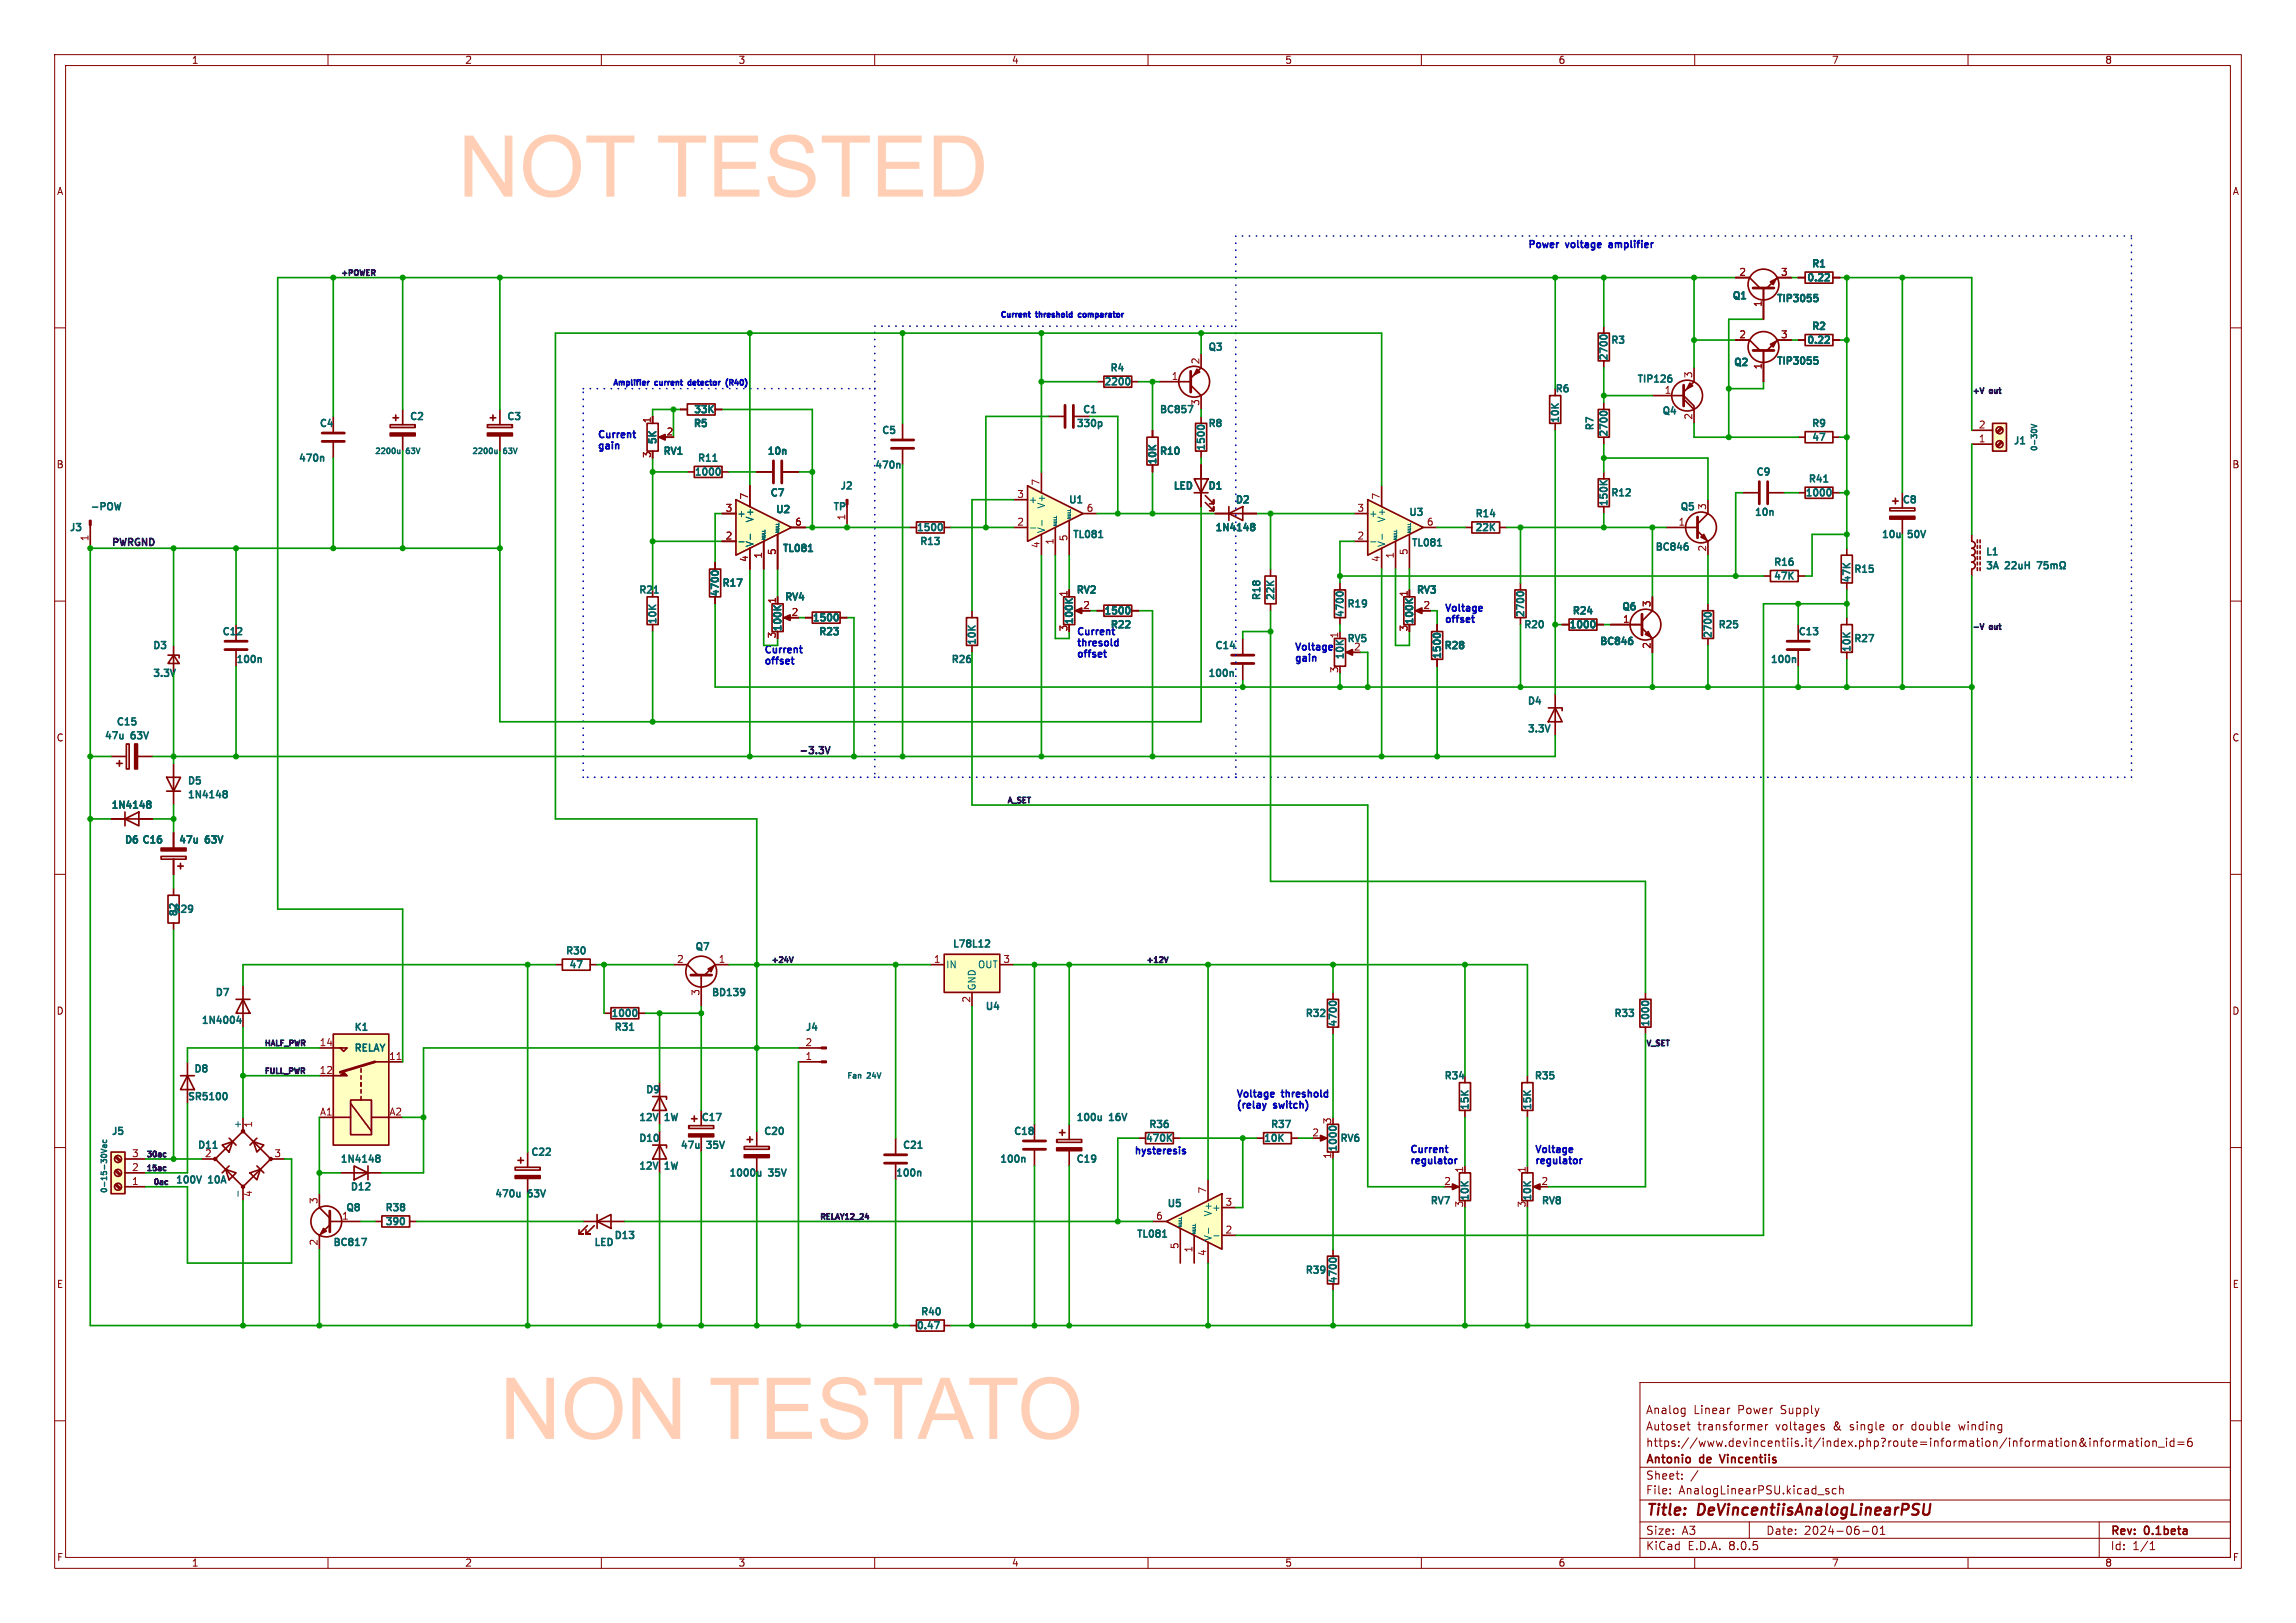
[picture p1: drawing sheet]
<svg xmlns="http://www.w3.org/2000/svg" width="420mm" height="297mm" viewBox="0 0 420 297" stroke-linecap="round" stroke-linejoin="round" font-family="sans-serif">
<defs><g id="words">
<g font-size="15.3" fill="#ffceb4">
<text x="83.8" y="37.8">NOT TESTED</text>
<text x="91.4" y="265.2">NON TESTATO</text>
</g>
<g font-size="2.8" fill="#840000">
<text x="301" y="277.9">Title:</text>
<text x="310.6" y="277.9">DeVincentiisAnalogLinearPSU</text>
</g>
<g font-size="2.1" fill="#840000">
<text x="301" y="262">Autoset</text>
<text x="301" y="259">Analog</text>
<text x="309.8" y="259">Linear</text>
<text x="310.5" y="262">transformer</text>
<text x="317.9" y="259">Power</text>
<text x="324.9" y="262">voltages</text>
<text x="325.9" y="259">Supply</text>
<text x="335.5" y="262">&amp;</text>
<text x="338.7" y="262">single</text>
<text x="346.7" y="262">or</text>
<text x="350.3" y="262">double</text>
<text x="359.1" y="262">winding</text>
<text x="301" y="268.2">Antonio</text>
<text x="301" y="265">https://www.devincentiis.it/index.php?route=information/information&amp;information_id=6</text>
<text x="311" y="268.2">de</text>
<text x="315.4" y="268.2">Vincentiis</text>
<text x="301" y="273.7">File:</text>
<text x="301" y="271">Sheet:</text>
<text x="307.1" y="273.7">AnalogLinearPSU.kicad_sch</text>
<text x="301" y="281.1">Size:</text>
<text x="307.6" y="281.1">A3</text>
<text x="323" y="281.1">Date:</text>
<text x="330" y="281.1">2024-06-01</text>
<text x="386" y="281.3">Rev:</text>
<text x="392.4" y="281.3">0.1beta</text>
<text x="301" y="283.9">KiCad</text>
<text x="308.7" y="283.9">E.D.A.</text>
<text x="316.3" y="283.9">8.0.5</text>
<text x="386" y="283.9">Id:</text>
<text x="390.1" y="283.9">1/1</text>
</g>
<g font-size="1.8" fill="#840000">
<text x="35" y="11.9">1</text>
<text x="85" y="11.9">2</text>
<text x="135" y="11.9">3</text>
<text x="185" y="11.9">4</text>
<text x="235" y="11.9">5</text>
<text x="285" y="11.9">6</text>
<text x="335" y="11.9">7</text>
<text x="385" y="11.9">8</text>
<text x="10.3" y="35.9">A</text>
<text x="408.3" y="35.9">A</text>
<text x="10.3" y="85.9">B</text>
<text x="408.2" y="85.9">B</text>
<text x="10.3" y="135.9">C</text>
<text x="408.2" y="135.9">C</text>
<text x="10.3" y="185.9">D</text>
<text x="408.2" y="185.9">D</text>
<text x="10.3" y="235.9">E</text>
<text x="408.3" y="235.9">E</text>
<text x="10.3" y="285.9">F</text>
<text x="35" y="286.9">1</text>
<text x="85" y="286.9">2</text>
<text x="135" y="286.9">3</text>
<text x="185" y="286.9">4</text>
<text x="235" y="286.9">5</text>
<text x="285" y="286.9">6</text>
<text x="335" y="286.9">7</text>
<text x="385" y="286.9">8</text>
<text x="408.3" y="285.9">F</text>
</g>
<g font-size="1.8" fill="#0000c2">
<text x="279.4" y="45.5">Power</text>
<text x="286.7" y="45.5">voltage</text>
<text x="295.2" y="45.5">amplifier</text>
<text x="109.2" y="80.3">Current</text>
<text x="109.2" y="82.3">gain</text>
<text x="264.2" y="112">Voltage</text>
<text x="196.8" y="116.3">Current</text>
<text x="196.8" y="118.4">thresold</text>
<text x="236.7" y="119.1">Voltage</text>
<text x="264.2" y="114.1">offset</text>
<text x="139.7" y="121.7">offset</text>
<text x="196.8" y="120.4">offset</text>
<text x="236.7" y="121.2">gain</text>
<text x="226.1" y="200.9">Voltage</text>
<text x="226.1" y="203">(relay</text>
<text x="233.2" y="203">switch)</text>
<text x="234.7" y="200.9">threshold</text>
<text x="207.3" y="211.7">hysteresis</text>
<text x="257.8" y="211.1">Current</text>
<text x="257.8" y="213.1">regulator</text>
<text x="280.7" y="211.1">Voltage</text>
<text x="280.7" y="213.1">regulator</text>
</g>
<g font-size="1.8" fill="#a90000">
<text x="318.1" y="50.5">2</text>
<text x="325.7" y="50.5">3</text>
<text x="322.3" y="56.3" transform="rotate(-90 322.3 56.3)">1</text>
<text x="318.1" y="62">2</text>
<text x="325.7" y="62">3</text>
<text x="214.2" y="69.6">1</text>
<text x="219.5" y="66.7" transform="rotate(-90 219.5 66.7)">2</text>
<text x="309.6" y="69.3" transform="rotate(-90 309.6 69.3)">3</text>
<text x="322.3" y="67.7" transform="rotate(-90 322.3 67.7)">1</text>
<text x="119.1" y="77.5" transform="rotate(-90 119.1 77.5)">1</text>
<text x="219.5" y="74.4" transform="rotate(-90 219.5 74.4)">3</text>
<text x="304.4" y="72.1">1</text>
<text x="309.6" y="76.9" transform="rotate(-90 309.6 76.9)">2</text>
<text x="119.1" y="83.9" transform="rotate(-90 119.1 83.9)">3</text>
<text x="121.8" y="79.8">2</text>
<text x="361.9" y="81">1</text>
<text x="361.9" y="78.5">2</text>
<text x="190.2" y="89" transform="rotate(-90 190.2 89)">7</text>
<text x="132.6" y="93.7">3</text>
<text x="136.9" y="91.5" transform="rotate(-90 136.9 91.5)">7</text>
<text x="154.7" y="95.3" transform="rotate(-90 154.7 95.3)">1</text>
<text x="186" y="91.2">3</text>
<text x="198.7" y="93.7">6</text>
<text x="248.2" y="93.7">3</text>
<text x="252.5" y="91.5" transform="rotate(-90 252.5 91.5)">7</text>
<text x="312.2" y="93.4" transform="rotate(-90 312.2 93.4)">3</text>
<text x="16.3" y="99.1" transform="rotate(-90 16.3 99.1)">1</text>
<text x="132.6" y="98.8">2</text>
<text x="142" y="101.7" transform="rotate(-90 142 101.7)">5</text>
<text x="145.3" y="96.3">6</text>
<text x="186" y="96.3">2</text>
<text x="190.2" y="100.4" transform="rotate(-90 190.2 100.4)">4</text>
<text x="192.8" y="99.8" transform="rotate(-90 192.8 99.8)">1</text>
<text x="195.3" y="99.1" transform="rotate(-90 195.3 99.1)">5</text>
<text x="248.2" y="98.8">2</text>
<text x="257.6" y="101.7" transform="rotate(-90 257.6 101.7)">5</text>
<text x="260.9" y="96.3">6</text>
<text x="307" y="96.3">1</text>
<text x="312.2" y="101" transform="rotate(-90 312.2 101)">2</text>
<text x="136.9" y="102.9" transform="rotate(-90 136.9 102.9)">4</text>
<text x="139.4" y="102.3" transform="rotate(-90 139.4 102.3)">1</text>
<text x="252.5" y="102.9" transform="rotate(-90 252.5 102.9)">4</text>
<text x="255" y="102.3" transform="rotate(-90 255 102.3)">1</text>
<text x="142" y="110.6" transform="rotate(-90 142 110.6)">1</text>
<text x="144.7" y="112.8">2</text>
<text x="195.3" y="109.3" transform="rotate(-90 195.3 109.3)">1</text>
<text x="198" y="111.5">2</text>
<text x="257.6" y="109.3" transform="rotate(-90 257.6 109.3)">1</text>
<text x="260.3" y="111.5">2</text>
<text x="302" y="111.2" transform="rotate(-90 302 111.2)">3</text>
<text x="142" y="116.9" transform="rotate(-90 142 116.9)">3</text>
<text x="195.3" y="115.6" transform="rotate(-90 195.3 115.6)">3</text>
<text x="244.9" y="116.9" transform="rotate(-90 244.9 116.9)">1</text>
<text x="247.6" y="119.1">2</text>
<text x="257.6" y="115.6" transform="rotate(-90 257.6 115.6)">3</text>
<text x="296.8" y="114">1</text>
<text x="302" y="118.8" transform="rotate(-90 302 118.8)">2</text>
<text x="244.9" y="123.3" transform="rotate(-90 244.9 123.3)">3</text>
<text x="123.8" y="176.3">2</text>
<text x="131.4" y="176.3">1</text>
<text x="170.7" y="176.3">1</text>
<text x="183.4" y="176.3">3</text>
<text x="128" y="182.3" transform="rotate(-90 128 182.3)">3</text>
<text x="177.5" y="183.6" transform="rotate(-90 177.5 183.6)">2</text>
<text x="58.4" y="191.5">14</text>
<text x="147.2" y="191.5">2</text>
<text x="58.4" y="196.6">12</text>
<text x="71.1" y="194.1">11</text>
<text x="147.2" y="194.1">1</text>
<text x="46.4" y="206.4" transform="rotate(-90 46.4 206.4)">1</text>
<text x="58.4" y="204.2">A1</text>
<text x="71.1" y="204.2">A2</text>
<text x="240" y="208">2</text>
<text x="24.1" y="214.4">2</text>
<text x="24.1" y="211.8">3</text>
<text x="50.1" y="211.8">3</text>
<text x="243.6" y="212.2" transform="rotate(-90 243.6 212.2)">1</text>
<text x="267.7" y="214.7" transform="rotate(-90 267.7 214.7)">1</text>
<text x="279.1" y="214.7" transform="rotate(-90 279.1 214.7)">1</text>
<text x="24.1" y="216.9">1</text>
<text x="46.4" y="219.1" transform="rotate(-90 46.4 219.1)">4</text>
<text x="58.2" y="220.4" transform="rotate(-90 58.2 220.4)">3</text>
<text x="220.7" y="218.5" transform="rotate(-90 220.7 218.5)">7</text>
<text x="224.1" y="220.7">3</text>
<text x="264.1" y="216.9">2</text>
<text x="267.7" y="221.1" transform="rotate(-90 267.7 221.1)">3</text>
<text x="279.1" y="221.1" transform="rotate(-90 279.1 221.1)">3</text>
<text x="281.9" y="216.9">2</text>
<text x="62.5" y="223.3">1</text>
<text x="211.4" y="223.3">6</text>
<text x="224.1" y="225.8">2</text>
<text x="58.2" y="228" transform="rotate(-90 58.2 228)">2</text>
<text x="215.6" y="228.7" transform="rotate(-90 215.6 228.7)">5</text>
<text x="218.2" y="229.3" transform="rotate(-90 218.2 229.3)">1</text>
<text x="220.7" y="229.9" transform="rotate(-90 220.7 229.9)">4</text>
</g>
<g font-size="1.8" fill="#006464">
<text x="330.3" y="51.9">0.22</text>
<text x="331.2" y="49.4">R1</text>
<text x="316.7" y="55.2">Q1</text>
<text x="324.8" y="55.7">TIP3055</text>
<text x="220.8" y="64.6">Q3</text>
<text x="294.4" y="63.3">R3</text>
<text x="330.3" y="63.3">0.22</text>
<text x="331.2" y="60.8">R2</text>
<text x="201.7" y="70.9">2200</text>
<text x="202.8" y="68.4">R4</text>
<text x="294.5" y="66.3" transform="rotate(-90 294.5 66.3)">2700</text>
<text x="299.2" y="70.4">TIP126</text>
<text x="316.9" y="67.4">Q2</text>
<text x="324.8" y="67.1">TIP3055</text>
<text x="74.7" y="77.3">C2</text>
<text x="92.5" y="77.3">C3</text>
<text x="126.7" y="76">33K</text>
<text x="197.8" y="76">C1</text>
<text x="211.9" y="76">BC857</text>
<text x="284.3" y="72.2">R6</text>
<text x="285.6" y="77.7" transform="rotate(-90 285.6 77.7)">10K</text>
<text x="303.8" y="76.3">Q4</text>
<text x="58.2" y="78.6">C4</text>
<text x="120.5" y="81.6" transform="rotate(-90 120.5 81.6)">5K</text>
<text x="121.1" y="83.6">RV1</text>
<text x="126.6" y="78.6">R5</text>
<text x="140.1" y="83.6">10n</text>
<text x="161.1" y="79.8">C5</text>
<text x="196.7" y="78.6">330p</text>
<text x="211.9" y="83.6">R10</text>
<text x="220.8" y="78.6">R8</text>
<text x="220.8" y="82.8" transform="rotate(-90 220.8 82.8)">1500</text>
<text x="291.9" y="79" transform="rotate(-90 291.9 79)">R7</text>
<text x="294.5" y="80.2" transform="rotate(-90 294.5 80.2)">2700</text>
<text x="331.2" y="78.6">R9</text>
<text x="331.2" y="81.1">47</text>
<text x="368.1" y="81.7">J1</text>
<text x="54.4" y="84.9">470n</text>
<text x="126.8" y="87.5">1000</text>
<text x="127.4" y="84.9">R11</text>
<text x="153.5" y="90">J2</text>
<text x="159.8" y="86.2">470n</text>
<text x="211.9" y="85.3" transform="rotate(-90 211.9 85.3)">10K</text>
<text x="214.4" y="90">LED</text>
<text x="220.8" y="90">D1</text>
<text x="321" y="87.5">C9</text>
<text x="330.6" y="88.7">R41</text>
<text x="16.3" y="93.8">-POW</text>
<text x="134.7" y="94.8">+</text>
<text x="138" y="95.7" transform="rotate(-90 138 95.7)">V+</text>
<text x="140.7" y="91.3">C7</text>
<text x="141.7" y="94.3">U2</text>
<text x="152.2" y="93.8">TP</text>
<text x="188.1" y="92.3">+</text>
<text x="191.4" y="93.2" transform="rotate(-90 191.4 93.2)">V+</text>
<text x="195.2" y="92.5">U1</text>
<text x="225.8" y="92.5">D2</text>
<text x="250.3" y="94.8">+</text>
<text x="253.6" y="95.7" transform="rotate(-90 253.6 95.7)">V+</text>
<text x="257.5" y="94.8">U3</text>
<text x="269.6" y="95.1">R14</text>
<text x="294.4" y="91.3">R12</text>
<text x="294.5" y="92.9" transform="rotate(-90 294.5 92.9)">150K</text>
<text x="307.1" y="93.8">Q5</text>
<text x="320.7" y="94.8">10n</text>
<text x="330" y="91.3">1000</text>
<text x="347.8" y="92.5">C8</text>
<text x="12.5" y="97.6">J3</text>
<text x="138" y="100.2" transform="rotate(-90 138 100.2)">V-</text>
<text x="142.9" y="101.4">TL081</text>
<text x="167.4" y="97.6">1500</text>
<text x="168" y="100.2">R13</text>
<text x="191.4" y="97.7" transform="rotate(-90 191.4 97.7)">V-</text>
<text x="196" y="98.9">TL081</text>
<text x="222" y="97.6">1N4148</text>
<text x="253.6" y="100.2" transform="rotate(-90 253.6 100.2)">V-</text>
<text x="258" y="100.4">TL081</text>
<text x="269.6" y="97.6">22K</text>
<text x="302.5" y="101.2">BC846</text>
<text x="344" y="98.9">10u</text>
<text x="349.1" y="98.9">50V</text>
<text x="131.9" y="107.8">R17</text>
<text x="324.2" y="104">R16</text>
<text x="324.2" y="106.5">47K</text>
<text x="338.9" y="105.2">R15</text>
<text x="338.9" y="106.9" transform="rotate(-90 338.9 106.9)">47K</text>
<text x="363" y="102.1">L1</text>
<text x="363" y="104.6">3A</text>
<text x="366.9" y="104.6">22uH</text>
<text x="116.6" y="109">R21</text>
<text x="131.9" y="109.4" transform="rotate(-90 131.9 109.4)">4700</text>
<text x="143.3" y="110.3">RV4</text>
<text x="196.7" y="109">RV2</text>
<text x="201.7" y="112.9">1500</text>
<text x="231" y="110.1" transform="rotate(-90 231 110.1)">R18</text>
<text x="233.5" y="110.1" transform="rotate(-90 233.5 110.1)">22K</text>
<text x="246.2" y="111.6">R19</text>
<text x="246.2" y="113.2" transform="rotate(-90 246.2 113.2)">4700</text>
<text x="258.9" y="109">RV3</text>
<text x="279.2" y="113.2" transform="rotate(-90 279.2 113.2)">2700</text>
<text x="287.4" y="112.9">R24</text>
<text x="296.5" y="112.1">Q6</text>
<text x="27.7" y="119.2">D3</text>
<text x="40.4" y="116.7">C12</text>
<text x="120.5" y="114.5" transform="rotate(-90 120.5 114.5)">10K</text>
<text x="143.3" y="115.8" transform="rotate(-90 143.3 115.8)">100K</text>
<text x="148.4" y="114.1">1500</text>
<text x="149.5" y="116.7">R23</text>
<text x="178.9" y="118.3" transform="rotate(-90 178.9 118.3)">10K</text>
<text x="196.7" y="114.6" transform="rotate(-90 196.7 114.6)">100K</text>
<text x="202.9" y="115.4">R22</text>
<text x="222" y="119.2">C14</text>
<text x="246.2" y="117.9">RV5</text>
<text x="258.9" y="114.6" transform="rotate(-90 258.9 114.6)">100K</text>
<text x="263.9" y="119.2">R28</text>
<text x="278.5" y="115.4">R20</text>
<text x="286.8" y="115.4">1000</text>
<text x="292.4" y="118.4">BC846</text>
<text x="313.5" y="117" transform="rotate(-90 313.5 117)">2700</text>
<text x="314.1" y="115.4">R25</text>
<text x="328.7" y="116.7">C13</text>
<text x="338.9" y="117.9">R27</text>
<text x="338.9" y="119.6" transform="rotate(-90 338.9 119.6)">10K</text>
<text x="27.7" y="124.3">3.3V</text>
<text x="43" y="121.7">100n</text>
<text x="173.8" y="121.7">R26</text>
<text x="220.8" y="124.3">100n</text>
<text x="246.2" y="121" transform="rotate(-90 246.2 121)">10K</text>
<text x="264" y="120.9" transform="rotate(-90 264 120.9)">1500</text>
<text x="323.6" y="121.7">100n</text>
<text x="279.2" y="129.4">D4</text>
<text x="18.9" y="135.7">47u</text>
<text x="21.1" y="133.2">C15</text>
<text x="24.1" y="135.7">63V</text>
<text x="279.2" y="134.4">3.3V</text>
<text x="34.1" y="144">D5</text>
<text x="20.1" y="148.4">1N4148</text>
<text x="34.1" y="146.5">1N4148</text>
<text x="22.6" y="154.8">D6 C16</text>
<text x="32.5" y="154.8">47u</text>
<text x="37.7" y="154.8">63V</text>
<text x="31.4" y="167.5">R29</text>
<text x="32.8" y="168" transform="rotate(-90 32.8 168)">82</text>
<text x="174" y="173.8">L78L12</text>
<text x="103.2" y="175.1">R30</text>
<text x="103.9" y="177.6">47</text>
<text x="126.9" y="174.3">Q7</text>
<text x="173" y="177.4">IN</text>
<text x="178.8" y="177.4">OUT</text>
<text x="39.2" y="182.7">D7</text>
<text x="129.9" y="182.7">BD139</text>
<text x="178.7" y="181.4" transform="rotate(-90 178.7 181.4)">GND</text>
<text x="180" y="185.2">U4</text>
<text x="36.6" y="187.8">1N4004</text>
<text x="64.6" y="189.1">K1</text>
<text x="111.6" y="186.5">1000</text>
<text x="112.1" y="189.1">R31</text>
<text x="147.1" y="189.1">J4</text>
<text x="238.5" y="186.5">R32</text>
<text x="244.9" y="188.2" transform="rotate(-90 244.9 188.2)">4700</text>
<text x="295" y="186.5">R33</text>
<text x="302.1" y="188.2" transform="rotate(-90 302.1 188.2)">1000</text>
<text x="35.3" y="196.7">D8</text>
<text x="64.6" y="192.9">RELAY</text>
<text x="263.9" y="197.9">R34</text>
<text x="280.5" y="197.9">R35</text>
<text x="34.1" y="201.8">SR5100</text>
<text x="117.9" y="200.5">D9</text>
<text x="269.1" y="203.4" transform="rotate(-90 269.1 203.4)">15K</text>
<text x="280.5" y="203.4" transform="rotate(-90 280.5 203.4)">15K</text>
<text x="20.2" y="208.1">J5</text>
<text x="44.2" y="206.6" transform="rotate(-90 44.2 206.6)">+</text>
<text x="116.6" y="205.6">12V</text>
<text x="116.6" y="209.4">D10</text>
<text x="121.8" y="205.6">1W</text>
<text x="128.1" y="205.6">C17</text>
<text x="139.5" y="208.1">C20</text>
<text x="185.2" y="208.1">C18</text>
<text x="196.6" y="205.6">100u</text>
<text x="203" y="205.6">16V</text>
<text x="209.3" y="209.4">470K</text>
<text x="209.9" y="206.8">R36</text>
<text x="230.9" y="209.4">10K</text>
<text x="232.2" y="206.8">R37</text>
<text x="243.6" y="205.8" transform="rotate(-90 243.6 205.8)">3</text>
<text x="244.9" y="209.4">RV6</text>
<text x="35.9" y="210.6">D11</text>
<text x="37.4" y="211.8">2</text>
<text x="62" y="213.2">1N4148</text>
<text x="96.9" y="211.9">C22</text>
<text x="116.6" y="214.5">12V</text>
<text x="121.8" y="214.5">1W</text>
<text x="124.2" y="210.6">47u</text>
<text x="129.4" y="210.6">35V</text>
<text x="133.1" y="215.7">1000u</text>
<text x="140.7" y="215.7">35V</text>
<text x="163.6" y="215.7">100n</text>
<text x="164.9" y="210.6">C21</text>
<text x="182.7" y="213.2">100n</text>
<text x="196.6" y="213.2">C19</text>
<text x="244.9" y="211" transform="rotate(-90 244.9 211)">1000</text>
<text x="31.9" y="217">100V</text>
<text x="38.2" y="217">10A</text>
<text x="63.9" y="218.3">D12</text>
<text x="90.3" y="219.5">470u</text>
<text x="96.7" y="219.5">63V</text>
<text x="213.3" y="221.3">U5</text>
<text x="221.6" y="221.8">+</text>
<text x="261.4" y="220.8">RV7</text>
<text x="269.1" y="220" transform="rotate(-90 269.1 220)">10K</text>
<text x="280.5" y="220" transform="rotate(-90 280.5 220)">10K</text>
<text x="281.7" y="220.8">RV8</text>
<text x="63.1" y="222.1">Q8</text>
<text x="70.2" y="222.1">R38</text>
<text x="70.2" y="224.6">390</text>
<text x="112.1" y="227.2">D13</text>
<text x="207.7" y="226.9">TL081</text>
<text x="221.8" y="227.2" transform="rotate(-90 221.8 227.2)">V-</text>
<text x="221.8" y="222.7" transform="rotate(-90 221.8 222.7)">V+</text>
<text x="60.7" y="228.4">BC817</text>
<text x="108.4" y="228.4">LED</text>
<text x="238.5" y="233.5">R39</text>
<text x="244.9" y="235.2" transform="rotate(-90 244.9 235.2)">4700</text>
<text x="167.4" y="243.7">0.47</text>
<text x="168.2" y="241.1">R40</text>
</g>
<g font-size="1.8" fill="#0f0f0f">
<text x="20.3" y="100">PWRGND</text>
<text x="146" y="138.1">-3.3V</text>
</g>
<text font-size="1.8" fill="#009600" x="139.7" y="119.6">Current</text>
<g font-size="1.4" fill="#0f0f0f">
<text x="62.2" y="50.5">+POWER</text>
<text x="360.7" y="72.1">+V</text>
<text x="364.3" y="72.1">out</text>
<text x="364.3" y="115.3">out</text>
<text x="184.1" y="147">A_SET</text>
<text x="141" y="176.3">+24V</text>
<text x="209.5" y="176.3">+12V</text>
<text x="48.3" y="191.5">HALF_PWR</text>
<text x="301" y="191.5">V_SET</text>
<text x="48.3" y="196.6">FULL_PWR</text>
<text x="26.7" y="211.8">30ac</text>
<text x="26.7" y="214.4">15ac</text>
<text x="27.9" y="216.9">0ac</text>
<text x="149.9" y="223.2">RELAY12_24</text>
</g>
<g font-size="1.4" fill="#0000c2">
<text x="182.9" y="58.2">Current</text>
<text x="189.8" y="58.2">threshold</text>
<text x="198.3" y="58.2">comparator</text>
<text x="112" y="70.6">Amplifier</text>
<text x="120.1" y="70.6">current</text>
<text x="126.9" y="70.6">detector</text>
<text x="134.5" y="70.6">(R40)</text>
</g>
<g font-size="1.4" fill="#006464">
<text x="68.4" y="83.4">2200u</text>
<text x="74.4" y="83.4">63V</text>
<text x="86.2" y="83.4">2200u</text>
<text x="92.2" y="83.4">63V</text>
<text x="373" y="82.8" transform="rotate(-90 373 82.8)">0-30V</text>
<text x="154.8" y="197.7">Fan</text>
<text x="158.7" y="197.7">24V</text>
<text x="19.9" y="218.6" transform="rotate(-90 19.9 218.6)">0-15-30Vac</text>
</g>
<g font-size=".7" fill="#006464">
<text x="196.1" y="95.1" transform="rotate(-90 196.1 95.1)">NULL</text>
<text x="140.2" y="98.9" transform="rotate(-90 140.2 98.9)">NULL</text>
<text x="142.7" y="97.7" transform="rotate(-90 142.7 97.7)">NULL</text>
<text x="193.5" y="96.4" transform="rotate(-90 193.5 96.4)">NULL</text>
<text x="255.8" y="98.9" transform="rotate(-90 255.8 98.9)">NULL</text>
<text x="258.3" y="97.7" transform="rotate(-90 258.3 97.7)">NULL</text>
<text x="216.4" y="224.7" transform="rotate(-90 216.4 224.7)">NULL</text>
<text x="218.9" y="225.9" transform="rotate(-90 218.9 225.9)">NULL</text>
</g>
</g></defs>
<g fill="none" stroke="#840000" stroke-width=".18">
<path d="M10 10h400v277h-400zM12 12h396v273h-396zM60 10v2M110 10v2M160 10v2M210 10v2M260 10v2M310 10v2M360 10v2M10 60h2M408 60h2M10 110h2"/>
<path d="M408 110h2M10 160h2M408 160h2M10 210h2M408 210h2M10 260h2M300 253h108v32h-108zM308.1 257.7l.1 .1M308.2 257.7v1.2l-.1 .2M308.2 258.6l-.1 .1M316.3 257.7h.1M408 260h2"/>
<path d="M300 278.5h108M300 274.5h108M300 268.5h108M305.5 273.2v.2M305.5 272.5v.1M307.7 270.5v.2M307.7 269.8v.1M308.6 260.7h.6M308.8 260.2v1.3l.4 .2M310.6 269.1l-1.3 1.9M320 278.5v3M321.8 260.7l.4 .1 .1 .2-.7 .2"/>
<path d="M322.2 261.6l-.4 .1M322.9 260.7v1M323.4 260.7l-.3 .1-.2 .2M333.3 260.7l.4 .1M333.3 261.2l.4 .1v.2l-.2 .2h-.3M334 272.8l.4 .1 .2 .2-.1 .2-.4 .1M334 272.5h.5M335.9 272.5l-.5-.1-.2 .3v.4l.1 .2h.6M336.5 272.5l.2-.1 .4 .1 .1 .9M336.5 271.9v1.5M342.7 279.4a.81 .81 0 0 0 .3 1.4l.2-.2 .2-.4-.2-.8M343.9 279.7l.5-.4v1.5"/>
<path d="M358.3 260.7l.3 1M380.4 264.2l.8-.7-.1-.2h-.4a1.43 1.43 0 0 0 1 1.4M381.4 263.9v.4l-.3 .3-.4 .1-.3-.3M382.3 263.2v.1M382.3 263.7v1M383 263.7v1M383 263.8l.2-.1 .4 .1 .1 .9M384 278.5v6.5M384.2 263.7h.5M384.7 263.2l-.3 .2v1.3M385.3 263.8l.4-.1 .2 .3v.4l-.2 .3-.4-.1-.1-.2v-.4zM386.6 263.7v1"/>
<path d="M387 263.7l-.3 .1-.1 .2M387.5 263.8l.4-.1 .3 .2M387.5 263.7v1M388.2 263.9l.2-.2 .3 .1 .1 .9M388.2 263.9v.8M389.5 263.8h.6l.1 .9M390.2 264l-.5 .1a.29 .29 0 0 0-.3 .3 .29 .29 0 0 0 .3 .3l.5-.1M390.7 263.7h.5M390.9 263.2v1.3l.3 .2M391.7 263.2v.1M391.7 263.7v1M392.5 263.8l.4-.1 .3 .3v.4l-.3 .3-.4-.1-.1-.2v-.4z"/>
<path d="M393.8 263.8l.2-.1 .4 .1v.9M393.8 263.7v1M394.8 264.8h1.1M396.3 263.2v.1M396.3 263.7v1M397.7 263.8l-.5-.1-.3 .3v.4l.2 .2h.6M397.7 263.2v1.5M398.4 263.9h1.1M398.4 264.3h1.1M400.9 263.2a.59 .59 0 0 0-.7 .6v.6l.1 .2 .4 .1 .2-.2 .1-.5-.1-.2h-.5l-.2 .2M60 285v2M110 285v2"/>
<path d="M160 285v2M210 285v2M260 285v2M300 281.5h108M310 285v2M340.7 280.2h1.2M343.9 280.8h.9M360 285v2M393.3 283.6h.9M393.3 282.5l.4-.4v1.5"/>
</g>
<path d="M353.1 275.2l-.2 1.6a.66 .66 0 0 1-1 .3" fill="none" stroke="#840000" stroke-width=".4"/>
<path d="M314.5 266.2l.5 1.5" fill="none" stroke="#840000" stroke-width=".3"/>
<path d="M118.4 109.2h2v5.1h-2zM119.4 114.3v1.3M129.8 104.1h2v5.1h-2zM130.8 102.9v1.2M130.8 109.2v1.3M194.6 109.2h2v5.1h-2zM195.6 108v1.2M197.1 111.8h1M200.7 111.8h1.2M201.9 110.7h5.1v2.1h-5.1zM207 111.8h1.3" fill="none" stroke="#840000" stroke-width=".31"/>
<path d="M118.7 110.7l.7 .8M119.7 108.5h.7M120 110.7l-.8 .6M130.2 105.1l-.1-.2a.68 .68 0 0 1 .6-.4 .68 .68 0 0 1 .7 .4l-.1 .2M134.9 106h.8l-.5 1.3M194.9 109.6l.7 .7M196.2 109.6l-.8 .5M205.9 114.9h.8M206.1 111.1h.1a.68 .68 0 0 1 .5 .6 .68 .68 0 0 1-.5 .6h-.1M206.6 113.7v.4" fill="none" stroke="#006464" stroke-width=".31"/>
<path d="M196.7 111.8l1.2-.5v1z" fill="#840000" stroke="#840000" stroke-width=".31"/>
<path d="M188 88.9l10.1 5.1-10.1 5.1z" fill="#ffffc2"/>
<g fill="none" stroke="#840000" stroke-width=".31">
<path d="M191.8 76.2h2.8M196.6 76.2h2.8M200.7 69.9h1.2M201.9 68.8h5.1v2.1h-5.1zM207 69.9h1.3M210.8 78.7v1.3M212.1 69.9h5.7M217.8 70.5l1.9 1.9v2.5M218.7 77.5h2v5.1h-2zM219.7 64.8v2.5l-1.9 1.9M219.7 76.2v1.3M185.4 96.5h2.6"/>
<path d="M185.4 91.4h2.6M188 88.9l10.1 5.1-10.1 5.1zM190.5 86.4v3.8M190.5 97.8v3.8M193 96.5v5.1M195.6 95.3v6.3M198.1 94h2.6M209.8 80h2v5.1h-2zM210.8 85.1v1.3M218.4 87.6h2.6l-1.3 2.6zM218.4 90.2h2.6M219.7 82.6v1.2"/>
<path d="M219.7 85.1v7.6M220.5 91.9l1.5 1.6v-.8v.8h-.8M220.5 90.7l1.5 1.5v-.8v.8h-.8M222.2 94h7.7M224.8 94l2.5-1.3v2.6zM224.8 92.7v2.6M292.4 87.6h2v5.1h-2zM293.4 86.4v1.2M293.4 92.7v1.3M244.1 116.8h2v5.1h-2zM244.1 108h2v5h-2zM245.1 106.7v1.3"/>
<path d="M245.1 113v1.3M245.1 115.6v1.2M246.6 119.4h1M242.8 182.9h2.1v5.1h-2.1zM243.8 181.6v1.3M243.8 188v1.2M189.2 205.7v2.8M189.2 210.6v2.8M229.9 208.3h1.2M231.1 207.3h5.1v2h-5.1zM236.2 208.3h1.3M241.3 208.3h1"/>
<path d="M242.8 205.7h2.1v5.1h-2.1zM243.8 210.8v1.3M166.4 242.6h1.2M167.6 241.6h5.1v2h-5.1zM172.7 242.6h1.3"/>
<circle cx="218.4" cy="69.8" r="2.82"/>
</g>
<path d="M188.5 96.6h1M190.6 95.2v1M192.8 95.9h.5l-.5 .3h.5M192.8 95.6h.4M192.8 95.3h.4M192.8 95.1h.5M192.8 94.7h.5M195.3 94.6h.5l-.5 .3h.5M195.3 94.4h.4M195.3 94.1h.4M195.3 93.8h.5M195.3 93.4h.5" fill="none" stroke="#006464" stroke-width=".18"/>
<g fill="none" stroke="#006464" stroke-width=".31">
<path d="M199.7 75.5h.7M201.1 77.2h.2l.2 .2v.5l-.4 .1M206.1 69.2h.1a.68 .68 0 0 1 .5 .6 .68 .68 0 0 1-.5 .6h-.1M217.3 74.2h.9l-.6 1.3M219.1 78.4l-.1-.1a.68 .68 0 0 1 .6-.5 .68 .68 0 0 1 .7 .5l-.1 .1M197.2 92h.7M201 98.4h.7M201.2 97.3l.1-.2v1.3M210.1 81.5l.7 .8M211.4 81.5l-.7 .6M222.6 89.5h.7M228.8 96.1l.2 .3"/>
<path d="M228.8 96.1l.2-.3 .4 .1 .1 .2-.2 .3M229 96.4h.3M229 96.4l-.2 .2M229.3 96.4l.2 .2-.1 .4-.4 .1-.2-.3M292.7 87.9l.7 .8M293.9 87.9l-.7 .6M297.4 90.7h.8M298.1 89.6v.4M244.4 117.2l.7 .7M244.5 108.9l-.1-.2a.68 .68 0 0 1 .6-.4 .68 .68 0 0 1 .7 .4l-.1 .2M245.7 117.2l-.7 .5M241.5 186h.8"/>
<path d="M242.3 184.8v.5M243.2 183.8l-.1-.1a.68 .68 0 0 1 .7-.5 .68 .68 0 0 1 .6 .5v.1M187 211.9h.4l.1 .8M234.2 208.1l.5 .8M234.7 207.6l-.7 .7M235.2 205h.8l-.5 1.3M243.2 206.3v.4M244.2 206.2l.2 .2v.3M171 241.9h.8l-.5 1.2"/>
</g>
<g fill="#840000" stroke="#840000" stroke-width=".31">
<path d="M241.6 207.8l1.1 .5-1.1 .5z"/>
<path d="M246.3 119.4l1.1-.5v1z"/>
<path d="M218.9 67.6l.6 .5-1.1 .5z"/>
</g>
<path d="M194.8 74.2v4M196.3 74.2v4M217.8 67.9v3.9M187.2 210.3h4.1M187.2 208.8h4.1" fill="none" stroke="#840000" stroke-width=".51"/>
<path d="M61 189.2h10.1v20.4h-10.1z" fill="#ffffc2"/>
<g fill="none" stroke="#840000" stroke-width=".31">
<path d="M16.5 96.1v4.2M166.4 96.5h1.2M167.6 95.5h5.1v2h-5.1zM172.7 96.5h1.3M30.7 119.9h2.1v.5M31.7 119.9l1.1 1.5h-2.1zM31.7 118.1v5.1M58.4 196.9h3.8M58.4 191.8h3.8M61 189.2h10.1v20.4h-10.1zM62.2 191.8h1.3l-.6 .6zM66 195.6v.6"/>
<path d="M66 196.9v.6M66 198.1v.7M66 199.4v.6M68.6 194.3h5.1M58.4 204.5h5.7M64.1 201.3h3.8v6.3h-3.8zM64.1 201.9l3.8 5.1M66 200.7v.6M67.9 204.5h3.2M193.3 208.5h4.6v.5h-4.6zM193.8 207.3h1M194.3 206.8v1"/>
<path d="M195.6 205.7v2.8M195.6 210.6v2.8M208.3 208.3h1.2M209.5 207.3h5.1v2h-5.1zM214.6 208.3h1.3"/>
</g>
<path d="M68.6 194.3l-6.4 1.9" fill="none" stroke="#840000" stroke-width=".51"/>
<g fill="#840000" stroke="#840000" stroke-width=".31">
<path d="M62.2 196.9l.7-.7 .6 .7z"/>
<path d="M16.4 95.3h.2v.8h-.2z"/>
<path d="M193.3 210.1h4.6v.5h-4.6z"/>
</g>
<path d="M72.6 193.9h.8" fill="none" stroke="#a90000" stroke-width=".18"/>
<path d="M22.1 92l-.3 1.3-.3-.9M171.8 95.9l.1-.1a.68 .68 0 0 1 .5 .7 .68 .68 0 0 1-.5 .6l-.1-.1M32 122.5l-.4 1.3M66.4 188.5h.7M201.4 204.2v.8M201.4 204.9l-.1 .1h-.3M213.8 208.1l.5 .8M214.3 207.6l-.7 .7" fill="none" stroke="#006464" stroke-width=".31"/>
<path d="M172.7 174.6h10.2v7h-10.2z" fill="#ffffc2"/>
<path d="M256.8 109.2h2v5.1h-2zM257.8 108v1.2M259.3 111.8h1M170.2 176.5h2.5M172.7 174.6h10.2v7h-10.2zM182.9 176.5h2.5M177.8 181.6v2.6" fill="none" stroke="#840000" stroke-width=".31"/>
<path d="M257.1 109.6l.7 .7M258.4 109.6l-.7 .5M180.3 172.1l.5-.1 .2 .4-.8 .9h.8" fill="none" stroke="#006464" stroke-width=".31"/>
<path d="M259 111.8l1.1-.5v1z" fill="#840000" stroke="#840000" stroke-width=".31"/>
<path d="M250.2 91.4l10.1 5.1-10.1 5.1z" fill="#ffffc2"/>
<g fill="none" stroke="#840000" stroke-width=".31">
<path d="M247.6 99.1h2.6M247.6 94h2.6M250.2 91.4l10.1 5.1-10.1 5.1zM252.7 88.9v3.8M255.3 99.1v5M257.8 97.8v6.3M260.3 96.5h2.6M268 96.5h1.2M269.2 95.5h5.1v2h-5.1zM274.3 96.5h1.3M141.2 110.5h2.1v5.1h-2.1zM142.2 109.2v1.3"/>
<path d="M143.8 113h1M147.3 113h1.3M148.6 112h5.1v2h-5.1zM153.7 113h1.2M176.8 113h2v5.1h-2zM177.8 111.8v1.2M177.8 118.1v1.3M227.3 116.8v2.8M252.7 100.3v3.8M261.9 115.6h2v5.1h-2zM262.9 114.3v1.3M227.3 121.7v2.8"/>
<path d="M262.9 120.7v1.2M283.2 129.5h2.5v.5M284.5 129.5l1.2 2.6h-2.5zM284.5 127v7.6"/>
</g>
<path d="M250.7 99.2h1M252.8 97.7v1M255 98.4h.5l-.5 .3h.5M255 98.2h.4M255 97.9h.4M255 97.6h.5M255 97.2h.5M257.5 97.2h.5l-.5 .2h.5M257.5 96.9h.4M257.5 96.6h.4M257.5 96.4h.5M257.5 96h.5" fill="none" stroke="#006464" stroke-width=".18"/>
<g fill="none" stroke="#006464" stroke-width=".31">
<path d="M263 99.9h.7M263.2 98.8l.1-.2v1.3M272.7 94.1h.7M272.8 96.4l.6 .7M273.4 95.8l-.7 .7M141.5 110.8l.8 .8M142.8 110.8l-.7 .6M152.8 112.4l.1-.1a.68 .68 0 0 1 .4 .7 .68 .68 0 0 1-.4 .6l-.1-.1M177.1 114.6l.7 .7M178.4 114.6l-.8 .5M225.1 118.3h.8M262.3 116.5l-.1-.1a.68 .68 0 0 1 .6-.5 .68 .68 0 0 1 .7 .5l-.1 .1"/>
<path d="M225.1 123h.4l.1 .8M283.5 132.7l-.4 1.2"/>
</g>
<path d="M143.4 113l1.1-.5v1z" fill="#840000" stroke="#840000" stroke-width=".31"/>
<path d="M225.3 119.9h4.1M225.3 121.4h4.1" fill="none" stroke="#840000" stroke-width=".51"/>
<path d="M213.4 223.5l10.1-5.1v10.2z" fill="#ffffc2"/>
<g fill="none" stroke="#840000" stroke-width=".31">
<path d="M124.5 74.9h1.2M125.7 73.9h5.1v2h-5.1zM130.8 74.9h1.3M125.7 86.4h1.3M127 85.3h5.1v2.1h-5.1zM132.1 86.4h1.2M138.4 86.4h2.8M143.3 86.4h2.7M146 191.8h4.3M146 194.3h4.3M163.8 208.3v2.8M163.8 213.1v2.8"/>
<path d="M221 215.9v3.8M210.8 223.5h2.6M213.4 223.5l10.1-5.1v10.2zM215.9 224.8v6.3M218.4 226.1v5M221 227.3v3.8M223.5 226.1h2.6M223.5 221h2.6"/>
</g>
<path d="M215.6 224.2h.5l-.5 .2h.5M215.6 223.9h.4M215.6 223.6h.4M215.6 223.4h.5M215.6 223h.5M218.2 225.4h.5l-.5 .3h.5M218.2 225.2h.4M218.2 224.9h.4M218.2 224.6h.5M218.2 224.2h.5M221.1 224.7v1M222 226.2h1" fill="none" stroke="#006464" stroke-width=".18"/>
<path d="M129.9 74.8l.6 .7M130.5 74.2l-.8 .8M130.4 84.4h.7M131.2 85.7h.1a.68 .68 0 0 1 .4 .6 .68 .68 0 0 1-.4 .6h-.1M143.5 82.3l.2 .2v.6M167.9 210.1h.8M167.9 214.4h.5v.8M212.7 226.4h.7M212.9 225.3l.1-.2v1.3" fill="none" stroke="#006464" stroke-width=".31"/>
<g fill="#840000" stroke="#840000" stroke-width=".31">
<path d="M150.3 191.6h.8v.3h-.8z"/>
<path d="M150.3 194.2h.8v.2h-.8z"/>
</g>
<path d="M141.5 84.3v4.1M143 84.3v4.1M161.8 212.9h4.1M161.8 211.3h4.1" fill="none" stroke="#840000" stroke-width=".51"/>
<path d="M134.6 91.4l10.2 5.1-10.2 5.1z" fill="#ffffc2"/>
<g fill="none" stroke="#840000" stroke-width=".31">
<path d="M61 76.2v2.8M165.1 77.5v2.8M61 81v2.8M132.1 99.1h2.5M132.1 94h2.5M134.6 91.4l10.2 5.1-10.2 5.1zM137.2 88.9v3.8M139.7 99.1v5M142.2 97.8v6.3M144.8 96.5h2.5M154.9 92.7v3.8M165.1 82.3v2.8"/>
<path d="M137.2 100.3v3.8M31.7 139.7v7.6M30.5 142.2h2.5l-1.3 2.6zM30.5 144.8h2.5M30.7 163.8h2.1v5.1h-2.1zM31.7 162.6v1.2M31.7 168.9v1.3M101.6 176.5h1.3M102.9 175.5h5v2h-5zM107.9 176.5h1.3M123.2 176.5h2.5l1.9 1.9M128.3 178.4v5.8"/>
<path d="M133.3 176.5h-2.5l-1.9 1.9M33 196.9h2.6M34.3 196.9l1.3 2.5h-2.6zM34.3 194.3v7.6M43.2 182.9h2.5M44.4 182.9l1.3 2.5h-2.5zM44.4 180.3v7.7M110.5 185.4h1.3M111.8 184.4h5v2h-5zM116.8 185.4h1.3M120.6 198.1v7.6M267 198.1h2v5.1h-2z"/>
<path d="M268 196.9v1.2M58.4 218.4v2.6l1.9 1.9M119.4 209.6h2.5v.5M119.4 200.7h2.5v.5M120.6 209.6l1.3 2.5h-2.5zM120.6 200.7l1.3 2.5h-2.5zM120.6 207v7.6M126 206h4.6v.5h-4.6zM126.5 204.7h1M127 204.2v1M128.3 203.2v2.8M128.3 208v2.8"/>
<path d="M136.1 209.8h4.6v.5h-4.6zM136.7 208.5h1M137.2 208v1M138.4 207v2.8M138.4 211.8v2.8M265.4 217.2h1M267 214.6h2v5.1h-2zM268 203.2v1.3M268 213.4v1.2M278.4 214.6h2v5.1h-2zM279.4 213.4v1.2M280.9 217.2h1"/>
<path d="M60.3 224.2l-1.9 1.9v2.5M60.3 223.5h5.7M68.6 223.5h1.2M69.8 222.5h5.1v2h-5.1zM74.9 223.5h1.3M106.7 223.5h7.6M107.4 224.3l-1.5 1.5h.8h-.8v-.8M108.7 224.3l-1.5 1.5h.7h-.7v-.8M109.2 223.5l2.6-1.3v2.6zM109.2 222.2v2.6"/>
<circle cx="128.3" cy="177.8" r="2.82"/>
<circle cx="59.7" cy="223.5" r="2.82"/>
</g>
<path d="M135.1 99.2h1M137.3 97.7v1M139.4 98.4h.5l-.5 .3h.5M139.4 98.2h.4M139.4 97.9h.4M139.4 97.6h.5M139.4 97.2h.5M142 97.2h.5l-.5 .2h.5M142 96.9h.4M142 96.6h.4M142 96.4h.5M142 96h.5" fill="none" stroke="#006464" stroke-width=".18"/>
<g fill="none" stroke="#006464" stroke-width=".31">
<path d="M58.7 83.6h.4l.1 .8M148.1 99.8l.2-.2v1.3M164.1 84.9h.4l.1 .8M147.9 100.9h.7M40.8 145l.3 .3M40.8 145l.3-.3 .3 .1 .1 .2-.2 .3M41.1 145.3h.2M41.1 145.3l-.3 .2M41.3 145.3l.2 .2v.4l-.4 .1-.3-.3M31.2 165.5h.4M32.3 165.5v.7M105.6 175.8h.8l-.5 1.3"/>
<path d="M43.7 185.9l-.3 .9h.7M44 186.4v.9M115.2 188.5h.7M115.9 184.8l.2-.1a.68 .68 0 0 1 .4 .7 .68 .68 0 0 1-.4 .6l-.2-.1M135.7 180.9h.3l.2 .3a.84 .84 0 0 1-.4 1M136.2 181.5l-.2 .2h-.3M267 197h.8M267.3 199.6l.7 .8M268.5 199.6l-.7 .6M41 200h.1a.68 .68 0 0 1 .4 .6 .68 .68 0 0 1-.4 .6h-.1M127.8 209.3v.8M127.8 210l-.1 .1"/>
<path d="M131 203.8h.9l-.6 1.2M138.6 214.4l.1 .7 .3 .1 .1-.1M139.1 214.4v.8M267.3 216.3l.7 .7M268.5 216.3l-.7 .5M278.7 216.3l.7 .7M280 216.3l-.8 .5M66.2 226.6h.8l-.5 1.3M73.7 222.8a.79 .79 0 0 1 0 1.3"/>
</g>
<g fill="#840000" stroke="#840000" stroke-width=".31">
<path d="M154.8 91.4h.3v.9h-.3z"/>
<path d="M280.5 217.2l1.2-.5v1z"/>
<path d="M129.5 177.3l1.1-.5-.6 1z"/>
<path d="M59.2 224.8l.5 .5-1 .5z"/>
<path d="M126 207.5h4.6v.5h-4.6z"/>
<path d="M136.1 211.3h4.6v.5h-4.6z"/>
<path d="M265.7 216.7l1.1 .5-1.1 .5z"/>
</g>
<path d="M58.9 79.2h4.1M58.9 80.8h4.1M163.1 82h4M163.1 80.5h4M60.3 221.6v3.8" fill="none" stroke="#840000" stroke-width=".51"/>
<path d="M126.4 178.4h3.8z" fill="#840000" stroke="#840000" stroke-width=".51"/>
<path d="M20.3 210.8h2.6v7.6h-2.6z" fill="#ffffc2"/>
<g fill="none" stroke="#840000" stroke-width=".31">
<path d="M293.4 59.7v1.3M71.4 77.7h4.5v.5h-4.5zM71.9 76.5h1M72.4 75.9v1.1M73.7 74.9v2.8M73.7 79.8v2.8M89.2 77.7h4.5v.5h-4.5zM89.7 76.5h1M90.2 75.9v1.1M91.4 74.9v2.8M91.4 79.8v2.8M118.4 77.5h2v5.1h-2z"/>
<path d="M119.4 76.2v1.3M283.5 72.4h2v5.1h-2zM284.5 77.5v1.2M292.4 74.9h2v5.1h-2zM292.4 61h2v5h-2zM293.4 66v1.3M293.4 73.7v1.2M120.9 80h1M293.4 80v1.3M360.7 97.8v1.3a.64 .64 0 0 1 .6 .6 .64 .64 0 0 1-.6 .6 .64 .64 0 0 1 .6 .7 .64 .64 0 0 1-.6 .6 .63 .63 0 0 1 .6 .6 .63 .63 0 0 1-.6 .7M361.7 98.8v.5M361.7 99.8v.5"/>
<path d="M362.2 98.8v.5M362.2 99.8v.5M43.2 114.3v2.8M43.2 119.1v2.8M328.9 114.3v2.8M328.9 119.1v2.8M360.7 102.9a.63 .63 0 0 1 .6 .6 .63 .63 0 0 1-.6 .6v1.3M361.7 100.8v.5M361.7 101.9v.5M361.7 102.9v.5M361.7 103.9v.5M362.2 100.8v.5"/>
<path d="M362.2 101.9v.5M362.2 102.9v.5M362.2 103.9v.5M20.3 138.4h2.8M21.3 139.7h1.1M21.8 139.2v1M23.1 136.1h.5v4.6h-.5zM25.1 138.4h2.8M20.3 149.9h7.6M22.9 149.9l2.5-1.3v2.5zM22.9 148.6v2.5M29.5 156.7h4.5v.5h-4.5z"/>
<path d="M31.7 152.4v2.8M31.7 157.2v2.8M32.5 158.5h1M33 158v1M278.4 198.1h2v5.1h-2zM279.4 196.9v1.2M300 182.9h2v5.1h-2zM301 181.6v1.3M301 188v1.2M20.3 210.8h2.6v7.6h-2.6zM21.1 211.8l.8 .8M21.1 214.3l.8 .8"/>
<path d="M21.1 216.8l.8 .9M21.3 211.6l.8 .8M21.3 214.1l.8 .9M21.3 216.7l.8 .8M22.9 217.2h3.8M22.9 214.6h3.8M22.9 212.1h3.8M36.8 212.1h2.6M39.4 212.1l5-5.1 5.1 5.1-5.1 5.1zM40.6 209.6l1.9-.7-.6 1.9zM41.3 214l1.9 .6-1.3 1.3zM41.9 213.4l-1.3 1.2"/>
<path d="M41.9 208.3l1.3 1.3M44.4 204.5v2.5M44.4 217.2v2.5M45.7 214.6l1.9-.6-.6 1.9zM46.4 208.9l1.9 .7-1.3 1.2zM47 208.3l-1.3 1.3M47 213.4l1.3 1.2M49.5 212.1h2.6M62.2 214.6h7.6M64.8 213.4l2.5 1.2-2.5 1.3zM67.3 213.4v2.5M94.2 213.6h4.6v.5h-4.6z"/>
<path d="M94.7 212.3h1.1M95.2 211.8v1.1M96.5 210.8v2.8M96.5 215.6v2.8M279.4 203.2v1.3M242.8 229.9h2.1v5h-2.1zM243.8 228.6v1.3M243.8 234.9v1.3"/>
<circle cx="21.6" cy="212.1" r=".63"/>
<circle cx="21.6" cy="214.6" r=".63"/>
<circle cx="21.6" cy="217.2" r=".63"/>
</g>
<path d="M72.7 82.3l.1 .7 .3-.1M73.1 82.3v.7M90.5 82.3v.7l.4-.1M90.9 82.3v.7M18.5 210.3l1 .3-1 .4M18.9 208.6l-.1 .3 .2 .2 .5-.1v-.4M19.1 209.5l.2 .5 .2-.1v-.4M19.5 209.5l-.6 .1v.4" fill="none" stroke="#006464" stroke-width=".25"/>
<g fill="#840000" stroke="#840000" stroke-width=".31">
<path d="M29.5 155.2h4.5v.5h-4.5z"/>
<path d="M89.2 79.2h4.5v.6h-4.5z"/>
<path d="M71.4 79.2h4.5v.6h-4.5z"/>
<path d="M120.5 80l1.2-.5v1z"/>
<path d="M94.2 215.1h4.6v.5h-4.6z"/>
<path d="M24.6 136.1h.5v4.6h-.5z"/>
<circle cx="44.4" cy="217.2" r=".25"/>
<circle cx="49.5" cy="212.1" r=".25"/>
<circle cx="39.4" cy="212.1" r=".25"/>
<circle cx="44.4" cy="207" r=".25"/>
</g>
<path d="M43.5 218v.9" fill="none" stroke="#006464" stroke-width=".18"/>
<g fill="none" stroke="#006464" stroke-width=".31">
<path d="M283.8 73.9l.7 .7M285.1 73.9l-.8 .6M292.7 61.9v-.1a.68 .68 0 0 1 .6-.5 .68 .68 0 0 1 .6 .5v.1M292.7 75.8v-.1a.68 .68 0 0 1 .6-.4 .68 .68 0 0 1 .6 .4v.1M43.4 116.1h.8M44.1 115v.4M364.6 101.5h.7M372.6 102.8h.9l-.6 1.3M374.6 102.8h-.6l-.1 .6 .2-.1 .4 .1 .1 .1v.5l-.2 .1-.5-.1M375.2 103.4l.3-.2 .2 .2M375.2 103.2v.9M375.7 103.4l.2-.2 .3 .1 .1 .8"/>
<path d="M375.7 103.4v.7M376.8 104.1h.3v-.3a.54 .54 0 0 1-.3-.7 .54 .54 0 0 1 .8-.2l.2 .6-.3 .3v.3h.3M22.5 134.3v.9M22.5 135.1l-.2 .1M47.3 120.4h.4l.1 .8M328 120.4h.4v.8M26.9 146.9l.2 .3M26.9 146.9l.2-.3 .4 .1 .1 .2-.3 .3M27.1 147.2h.2M27.1 147.2l-.2 .2M27.3 147.2l.3 .2-.1 .4-.4 .1-.2-.3M36.1 153.4v.8"/>
<path d="M36.1 154.1l-.2 .1M278.7 199.6l.7 .8M280 199.6l-.8 .6M300.4 183.8l-.1-.1a.68 .68 0 0 1 .6-.5 .68 .68 0 0 1 .7 .5l-.1 .1M36.8 215.2l-.4 1.3M39 210.1h.7M66.9 217.7h.7M67.6 216.6v.4M68.8 211.7l.2 .2M68.8 211.6l.2-.2 .4 .1 .1 .2-.3 .2M69 211.9h.2M69 211.9l-.2 .3"/>
<path d="M69.2 211.9l.3 .3-.1 .3-.4 .2-.2-.3M95.1 218.2v.8M95.1 218.9l-.2 .1h-.3M99.9 211.4h.8M100.6 210.2v.5M243.2 230.8l-.1-.1a.68 .68 0 0 1 .7-.5 .68 .68 0 0 1 .6 .5v.1"/>
</g>
<path d="M41.1 118.9h4.1M41.1 117.3h4.1M326.9 118.9h4.1M326.9 117.3h4.1" fill="none" stroke="#840000" stroke-width=".51"/>
<path d="M364.5 77.5h2.5v5.1h-2.5z" fill="#ffffc2"/>
<g fill="none" stroke="#840000" stroke-width=".31">
<path d="M317.5 50.8h2.5l1.9 1.9M322.6 52.7v5.7M327.7 50.8h-2.6l-1.9 1.9M328.9 50.8h1.3M330.2 49.8h5.1v2h-5.1zM335.3 50.8h1.2M119.4 76.2v1.3M124.5 74.9h1.2M130.8 74.9h1.3M210.8 78.7v1.3M302.3 72.4h5.7l1.9 1.9v.6M308 73l1.9 1.9"/>
<path d="M309.9 67.3v2.6l-1.9 1.9M309.9 74.9v2.6M317.5 62.2h2.5l1.9 1.9M322.6 64.1v5.8M327.7 62.2h-2.6l-1.9 1.9M328.9 62.2h1.3M330.2 79h5.1v2h-5.1zM330.2 61.2h5.1v2h-5.1zM335.3 62.2h1.2M360.7 78.7h3.8M364.5 77.5h2.5v5.1h-2.5zM366.1 78.2l-.9 .9"/>
<path d="M366.3 78.4l-.9 .8M132.1 94h2.5M132.1 99.1h2.5M137.2 88.9v3.8M138.4 86.4h2.8M139.7 99.1v5M142.2 97.8v6.3M143.3 86.4h2.7M144.8 96.5h2.5M210.8 85.1v1.3M219.7 85.1v2.5M219.7 90.2v2.5"/>
<path d="M222.2 94h2.6M227.3 94h2.6M304.8 96.5h5.7M310.5 97.2l1.9 1.9v2.5M312.4 91.4v2.6l-1.9 1.9M318.8 90.2h2.8M323.6 90.2h2.8M328.9 90.2h1.3M328.9 80h1.3M330.2 89.2h5.1v2h-5.1zM335.3 90.2h1.2M335.3 80h1.2"/>
<path d="M345.7 93h4.6v.5h-4.6zM346.2 91.7h1M346.7 91.2v1M348 90.2v2.8M348 95v2.8M360.7 81.3h3.8M366.1 80.8l-.9 .8M366.3 80.9l-.9 .9M130.8 102.9v1.2M130.8 109.2v1.3M137.2 100.3v3.8M142.2 109.2v1.3"/>
<path d="M147.3 113h1.3M153.7 113h1.2M195.6 108v1.2M200.7 111.8h1.2M207 111.8h1.3M231.4 105.4h2v5.1h-2zM232.4 104.1v1.3M232.4 110.5v1.3M257.8 108v1.2M262.9 114.3v1.3M277.1 108h2v5h-2zM278.1 106.7v1.3"/>
<path d="M278.1 113v1.3M285.7 114.3h1.3M287 113.3h5.1v2h-5.1zM292.1 114.3h1.3M294.6 114.3h5.8M300.4 114.9l1.9 1.9v2.6M302.3 109.2v2.6l-1.9 1.9M311.4 111.8h2v5h-2zM312.4 110.5v1.3M312.4 116.8v1.3M322.6 105.4h1.2M323.8 104.4h5.1v2h-5.1z"/>
<path d="M328.9 105.4h1.3M336.8 114.3h2v5.1h-2zM336.8 101.6h2v5.1h-2zM337.8 100.3v1.3M337.8 106.7v1.3M337.8 113v1.3M337.8 119.4v1.3M262.9 120.7v1.2M20.3 149.9h2.6M25.4 149.9h2.5M31.7 152.4v2.8M31.7 157.2v2.8"/>
<circle cx="322.6" cy="52.1" r="2.82"/>
<circle cx="308.6" cy="72.4" r="2.82"/>
<circle cx="322.6" cy="63.5" r="2.82"/>
<circle cx="365.8" cy="78.7" r=".63"/>
<circle cx="311.1" cy="96.5" r="2.82"/>
<circle cx="365.8" cy="81.3" r=".63"/>
<circle cx="301" cy="114.3" r="2.82"/>
</g>
<g fill="none" stroke="#006464" stroke-width=".31">
<path d="M331.9 53.9h.6M332 54.4h.3l.2 .2v.5l-.5 .1M333 48.8h.7M334.1 50.1l.4 .1 .1 .3-.8 .9h.8M129.9 74.8l.6 .7M130.5 74.2l-.8 .8M305.3 69.1l.4 .1 .1 .2-.1 .4-.4 .1M305.4 68.6h.3M331.9 65.3h.6M332 65.8h.3l.2 .3v.4l-.5 .1M332.9 79.3h.9l-.6 1.3M334.1 61.5l.4 .1 .1 .3-.8 .9h.8"/>
<path d="M143.5 82.3l.2 .2v.6M148.1 99.8l.2-.2v1.3M210.1 81.5l.7 .8M211.4 81.5l-.7 .6M222.6 89.5h.7M228.8 96.1l.2 .3M228.8 96.1l.2-.3 .4 .1 .1 .2-.2 .3M229 96.4h.3M229 96.4l-.2 .2M229.3 96.4l.2 .2-.1 .4-.4 .1-.2-.3M308.3 99.9h.3l.2 .2-.1 .4-.4 .1M308.4 99.4h.3"/>
<path d="M324.1 93.5l.2 .1v.7M333.6 88.2h.7M334.4 89.5h.1a.68 .68 0 0 1 .4 .6 .68 .68 0 0 1-.4 .6h-.1M347.5 97.5v.9M347.5 98.2l-.1 .2M369.6 81.2h.7M130.2 105.1l-.1-.2a.68 .68 0 0 1 .6-.4 .68 .68 0 0 1 .7 .4l-.1 .2M134.9 106h.8l-.5 1.3M141.5 110.8l.8 .8M142.8 110.8l-.7 .6M147.9 100.9h.7M152.8 112.4l.1-.1a.68 .68 0 0 1 .4 .7 .68 .68 0 0 1-.4 .6l-.1-.1"/>
<path d="M194.9 109.6l.7 .7M196.2 109.6l-.8 .5M205.9 114.9h.8M206.1 111.1h.1a.68 .68 0 0 1 .5 .6 .68 .68 0 0 1-.5 .6h-.1M206.6 113.7v.4M231.7 106.3l.7 .8M233 106.3l-.7 .6M257.1 109.6l.7 .7M258.4 109.6l-.7 .5M262.3 116.5l-.1-.1a.68 .68 0 0 1 .6-.5 .68 .68 0 0 1 .7 .5l-.1 .1M277.5 108.9l-.1-.2a.68 .68 0 0 1 .7-.4 .68 .68 0 0 1 .6 .4l-.1 .2M290.4 111.9h.8"/>
<path d="M291.2 113.7l.1-.1a.68 .68 0 0 1 .5 .6 .68 .68 0 0 1-.5 .7l-.1-.1M298.2 117.1h.2l.2 .3v.4l-.4 .1M298.3 116.6h.2M311.8 112.7l-.1-.2a.68 .68 0 0 1 .7-.4 .68 .68 0 0 1 .6 .4l-.1 .2M327.4 105.3l.6 .7M328 104.7l-.7 .7M337.1 115.8l.7 .7M337.1 103.1l.7 .7M338.4 115.8l-.7 .6M338.4 103.1l-.7 .6M341.9 116.1h.8l-.5 1.3M26.9 146.9l.2 .3"/>
<path d="M26.9 146.9l.2-.3 .4 .1 .1 .2-.3 .3M27.1 147.2h.2M27.1 147.2l-.2 .2M27.3 147.2l.3 .2-.1 .4-.4 .1-.2-.3M36.1 153.4v.8M36.1 154.1l-.2 .1"/>
</g>
<path d="M371.6 77.7l1 .3-1 .3M371.7 78.7h.7" fill="none" stroke="#006464" stroke-width=".25"/>
<g fill="#840000" stroke="#840000" stroke-width=".31">
<path d="M345.7 94.5h4.6v.5h-4.6z"/>
<path d="M323.8 51.6l1.1-.5-.5 1z"/>
<path d="M323.8 63l1.1-.5-.5 1z"/>
<path d="M309.1 70.1l.5 .5-1 .5z"/>
<path d="M311.1 98.3l.6-.5 .5 1z"/>
<path d="M301 116.1l.5-.5 .5 1z"/>
</g>
<path d="M320.7 52.7h3.8M308 70.5v3.8M320.7 64.1h3.8M310.5 94.6v3.8M321.8 88.1v4.1M323.3 88.1v4.1M300.4 112.4v3.8" fill="none" stroke="#840000" stroke-width=".51"/>
<g fill="none" stroke="#0f0f0f" stroke-width=".31">
<path d="M361.1 114.8h.8M362.2 114.2l.3 1 .4-1M151 136.6l.4 1.3 .4-1.3M144.4 175.1l.3 1 .4-1M213 175.1l.3 1 .4-1M30.1 211l.2 .1M30.1 213.5l.2 .1M30.3 211.6l-.2 .1M30.3 214.2h-.2M30.6 216.1h.1M30.7 216.7l-.1 .1M158.3 222.8h.6"/>
<path d="M158.8 222.4v.7"/>
</g>
<g fill="none" stroke="#0000c2" stroke-width=".31">
<path d="M188.1 57.4h.4M188.2 57v.9l.3 .1M195.8 57.4h.3M196.1 58h-.3M196.1 57v1M197.7 57.4h-.2l-.2 .2 .1 .4h.3M285 44.5h.1M294.7 44.5h-.3M294.8 44.8h-.3l-.2 .2 .1 .2 .4 .1M115.8 79.2h.5M116 78.8v1.1l.3 .2M117.9 69.8l.1 .2-.5 .1"/>
<path d="M118 70.4l-.1 .1M118.5 69.8v.7M118.7 69.8l-.2 .2M126.4 69.9l-.3-.1-.2 .2 .1 .4h.4M126.4 69.5v1M133.1 69.3a1.15 1.15 0 0 0 0 1.6M133.5 70h.5v-.4l-.5-.1v1M133.7 70l.4 .5M113 81.3l.2 .2v.6M146.3 118.6h.4M146.4 118.2v1.1l.3 .2M201.9 119.4h.5"/>
<path d="M202.1 119v1l.3 .2M203.6 116l.3 .1M204.5 116.9v1.3M204.5 117.4l-.4-.1-.2 .3 .1 .5h.5M243.2 118.9h.4M243.2 118.2l.3-.1 .2 .3-.6 .1M269.2 113h.5M269.4 112.6v1.1l.3 .2M270.6 111.8h.5M270.6 111h.4l.1 .3-.6 .1M144.7 120.7h.5M144.9 120.2v1.1l.3 .2"/>
<path d="M240.5 120.1l.2 .2v.7M232.5 199.9h.4l.1 .3-.6 .1M242.5 199.9h.3M242.8 199.5v1.2M215.8 209.9v.1M216.8 210.4l-.3-.1-.2 .2 .1 .2 .4 .1v.3h-.5M231 201.9l.3 .9M231.3 202.8l-.3 .4M231.6 201.9l-.3 .9M232.5 200.7h.5M239.1 201.9v.8M242.8 200.7h-.3"/>
<path d="M264.4 210h.4M264.5 209.6v1.1l.3 .2M265.4 212.1l.2 .2v.4l-.2 .2M266.2 212.1v.8M266.5 212.1l-.3 .2M287.1 210.1l.4-.1 .1 .3-.6 .2M287.1 210.8h.5M288.2 212.1l.3 .2v.4l-.3 .2M289 212.1v.8M289.4 212.1l-.4 .2"/>
</g>
<g fill="none" stroke="#0000c2" stroke-width=".31" stroke-dasharray=".1 1.2">
<path d="M160 59.7h66.1M226.1 43.2v16.5M226.1 59.7v82.5M389.9 43.2h-163.8M106.7 71.1h12.7M119.4 71.1h40.6M160 71.1v71.1M160 71.1v-11.4M106.7 142.2v-71.1M160 142.2h-53.3M226.1 142.2h163.8M226.1 142.2h-66.1"/>
<path d="M389.9 142.2v-99"/>
</g>
<g fill="none" stroke="#009600" stroke-width=".31">
<path d="M61 50.8v25.4M73.7 50.8v24.1M91.4 50.8v24.1M284.5 50.8v20.3M293.4 50.8v8.9M309.9 50.8v16.5M317.5 50.8h-266.7v115.6h22.9v27.9M322.6 58.4h-6.4v21.6M327.7 50.8h1.2M336.5 50.8h24.2v27.9M337.8 50.8v49.5M348 50.8v39.4"/>
<path d="M123.2 74.9v5.1M124.5 74.9h-5.1v1.3M132.1 74.9h16.5v21.6M137.2 61v27.9M165.1 61v16.5M190.5 69.9h10.2M190.5 61v25.4M191.8 76.2h-11.5v20.3M199.4 76.2h5.1v17.8M208.3 69.9h3.8M210.8 69.9v8.8M219.7 61v3.8"/>
<path d="M219.7 74.9v1.3M284.5 78.7v48.3M293.4 67.3v6.4M293.4 72.4h8.9M309.9 77.5v2.5h19M309.9 62.2h7.6M322.6 69.9v1.2h-6.4M327.7 62.2h1.2M336.5 62.2h1.3M61 83.8v16.5M73.7 82.6v17.7M91.4 82.6v49.5h128.3v-39.4"/>
<path d="M119.4 99.1h12.7M119.4 83.8v24.2M119.4 86.4h6.3M132.1 94h-1.3v8.9M133.3 86.4h5.1M146 86.4h2.6M147.3 96.5h19.1M165.1 85.1v53.3M174 96.5h11.4M185.4 91.4h-7.6v20.4M200.7 94h21.5M210.8 86.4v7.6"/>
<path d="M219.7 83.8v1.3M229.9 94h17.7M232.4 94v10.1M247.6 99.1h-2.5v7.6M252.7 88.9v-27.9h-151.1v88.9h36.8v57.1M262.9 96.5h5.1M275.6 96.5h29.2M278.1 96.5v10.2M293.4 81.3v5.1M293.4 94v2.5M293.4 83.8h19v7.6M302.3 96.5v12.7"/>
<path d="M318.8 90.2h-1.3v15.2M326.4 90.2h2.5M336.5 80h1.3M336.5 90.2h1.3M337.8 97.8h-6.3v7.6h-1.3M348 97.8v27.9M360.7 81.3v16.5M31.7 100.3v17.8M43.2 100.3v14M91.4 100.3h-74.9v142.3h149.9M119.4 115.6v16.5M130.8 110.5v15.2h229.9"/>
<path d="M137.2 104.1v34.3M139.7 104.1v14M142.2 104.1v5.1M142.2 116.8v1.3M146 113h1.3M154.9 113h1.3v25.4M177.8 119.4v27.9h72.4v69.9h14M190.5 101.6v36.8M193 101.6v15.2h2.6v-1.2M195.6 101.6v6.4M199.4 111.8h1.3M208.3 111.8h2.5v26.6"/>
<path d="M232.4 111.8v49.5h68.6v20.3M232.4 115.6h-5.1v1.2M245.1 114.3v1.3M245.1 105.4h77.5M248.9 119.4h1.3v6.3M252.7 104.1v34.3M255.3 104.1v14h2.5v-2.5M257.8 104.1v3.9M261.6 111.8h1.3v2.5M278.1 114.3v11.4M284.5 114.3h1.2M293.4 114.3h1.2"/>
<path d="M302.3 119.4v6.3M312.4 101.6v8.9M312.4 118.1v7.6M328.9 110.5v3.8M337.8 110.5h-15.2v115.6h-96.5M337.8 108v5M360.7 105.4v137.2h-186.7M16.5 138.4h3.8M31.7 123.2v16.5M43.2 121.9v16.5M227.3 124.5v1.2M245.1 123.2v2.5"/>
<path d="M262.9 121.9v16.5M284.5 134.6v3.8h-256.6M328.9 121.9v3.8M337.8 120.7v5M16.5 149.9h3.8M27.9 149.9h3.8M31.7 147.3v5.1M31.7 160v2.6M31.7 170.2v41.9M96.5 176.5v34.3M101.6 176.5h-57.2v3.8M109.2 176.5h14"/>
<path d="M110.5 176.5v8.9M133.3 176.5h36.9M163.8 176.5v31.8M185.4 176.5h94v20.4M189.2 176.5v29.2M195.6 176.5v29.2M221 176.5v39.4M243.8 176.5v5.1M268 176.5v20.4M44.4 188v16.5M44.4 196.9h14M58.4 191.8h-24.1v2.5"/>
<path d="M118.1 185.4h10.2M120.6 185.4v12.7M128.3 184.2v19M146 191.8h-68.5v22.8h-7.7M146 194.3v48.3M177.8 184.2v58.4M243.8 189.2v15.3M301 189.2v28h-17.8M26.7 212.1h10.1M34.3 201.9v12.7h-7.6M44.4 219.7v22.9M52.1 212.1h1.2v19h-19v-13.9h-7.6"/>
<path d="M58.4 214.6h3.8M58.4 204.5v13.9M73.7 204.5h3.8M96.5 218.4v24.2M120.6 205.7v1.3M120.6 214.6v28M128.3 210.8v31.8M138.4 214.6v28M163.8 215.9v26.7M189.2 213.4v29.2M195.6 213.4v29.2M208.3 208.3h-3.8v15.2"/>
<path d="M215.9 208.3h14M227.3 208.3v12.7h-1.2M237.5 208.3h2.5M243.8 212.1v16.5M268 204.5v8.9M279.4 204.5v8.9M58.4 228.6v14M66 223.5h2.6M76.2 223.5h30.5M114.3 223.5h96.5M221 231.1v11.5M243.8 236.2v6.4"/>
<path d="M268 221v21.6M279.4 221v21.6"/>
</g>
<path d="M135.1 99.2h1M137.3 97.7v1M139.4 98.4h.5l-.5 .3h.5M139.4 98.2h.4M139.4 97.9h.4M139.4 97.6h.5M139.4 97.2h.5M142 97.2h.5l-.5 .2h.5M142 96.9h.4M142 96.6h.4M142 96.4h.5M142 96h.5" fill="none" stroke="#006464" stroke-width=".18"/>
<g fill="#009600" stroke="#009600" stroke-width=".18">
<circle cx="180.3" cy="96.5" r=".46"/>
<circle cx="204.5" cy="94" r=".46"/>
<circle cx="232.4" cy="94" r=".46"/>
<circle cx="190.5" cy="61" r=".46"/>
<circle cx="278.1" cy="125.7" r=".46"/>
<circle cx="302.3" cy="125.7" r=".46"/>
<circle cx="243.8" cy="242.6" r=".46"/>
<circle cx="268" cy="242.6" r=".46"/>
<circle cx="279.4" cy="242.6" r=".46"/>
<circle cx="268" cy="176.5" r=".46"/>
<circle cx="221" cy="242.6" r=".46"/>
<circle cx="243.8" cy="176.5" r=".46"/>
<circle cx="189.2" cy="242.6" r=".46"/>
<circle cx="204.5" cy="223.5" r=".46"/>
<circle cx="195.6" cy="176.5" r=".46"/>
<circle cx="189.2" cy="176.5" r=".46"/>
<circle cx="221" cy="176.5" r=".46"/>
<circle cx="210.8" cy="138.4" r=".46"/>
<circle cx="232.4" cy="115.6" r=".46"/>
<circle cx="227.3" cy="125.7" r=".46"/>
<circle cx="227.3" cy="208.3" r=".46"/>
<circle cx="96.5" cy="176.5" r=".46"/>
<circle cx="77.5" cy="204.5" r=".46"/>
<circle cx="58.4" cy="214.6" r=".46"/>
<circle cx="58.4" cy="242.6" r=".46"/>
<circle cx="44.4" cy="242.6" r=".46"/>
<circle cx="96.5" cy="242.6" r=".46"/>
<circle cx="195.6" cy="242.6" r=".46"/>
<circle cx="177.8" cy="242.6" r=".46"/>
<circle cx="146" cy="242.6" r=".46"/>
<circle cx="163.8" cy="242.6" r=".46"/>
<circle cx="128.3" cy="242.6" r=".46"/>
<circle cx="120.6" cy="242.6" r=".46"/>
<circle cx="31.7" cy="212.1" r=".46"/>
<circle cx="44.4" cy="196.9" r=".46"/>
<circle cx="110.5" cy="176.5" r=".46"/>
<circle cx="119.4" cy="132.1" r=".46"/>
<circle cx="165.1" cy="138.4" r=".46"/>
<circle cx="138.4" cy="242.6" r=".46"/>
<circle cx="119.4" cy="99.1" r=".46"/>
<circle cx="16.5" cy="149.9" r=".46"/>
<circle cx="16.5" cy="138.4" r=".46"/>
<circle cx="31.7" cy="149.9" r=".46"/>
<circle cx="31.7" cy="138.4" r=".46"/>
<circle cx="43.2" cy="138.4" r=".46"/>
<circle cx="31.7" cy="100.3" r=".46"/>
<circle cx="16.5" cy="100.3" r=".46"/>
<circle cx="293.4" cy="83.8" r=".46"/>
<circle cx="293.4" cy="96.5" r=".46"/>
<circle cx="302.3" cy="96.5" r=".46"/>
<circle cx="284.5" cy="50.8" r=".46"/>
<circle cx="293.4" cy="50.8" r=".46"/>
<circle cx="293.4" cy="72.4" r=".46"/>
<circle cx="309.9" cy="50.8" r=".46"/>
<circle cx="245.1" cy="105.4" r=".46"/>
<circle cx="337.8" cy="80" r=".46"/>
<circle cx="337.8" cy="90.2" r=".46"/>
<circle cx="309.9" cy="62.2" r=".46"/>
<circle cx="316.2" cy="71.1" r=".46"/>
<circle cx="337.8" cy="50.8" r=".46"/>
<circle cx="337.8" cy="62.2" r=".46"/>
<circle cx="348" cy="50.8" r=".46"/>
<circle cx="316.2" cy="80" r=".46"/>
<circle cx="317.5" cy="105.4" r=".46"/>
<circle cx="312.4" cy="125.7" r=".46"/>
<circle cx="284.5" cy="114.3" r=".46"/>
<circle cx="278.1" cy="96.5" r=".46"/>
<circle cx="245.1" cy="125.7" r=".46"/>
<circle cx="252.7" cy="138.4" r=".46"/>
<circle cx="250.2" cy="125.7" r=".46"/>
<circle cx="262.9" cy="138.4" r=".46"/>
<circle cx="328.9" cy="110.5" r=".46"/>
<circle cx="328.9" cy="125.7" r=".46"/>
<circle cx="360.7" cy="125.7" r=".46"/>
<circle cx="348" cy="125.7" r=".46"/>
<circle cx="337.8" cy="110.5" r=".46"/>
<circle cx="337.8" cy="97.8" r=".46"/>
<circle cx="337.8" cy="125.7" r=".46"/>
<circle cx="165.1" cy="61" r=".46"/>
<circle cx="210.8" cy="69.9" r=".46"/>
<circle cx="190.5" cy="69.9" r=".46"/>
<circle cx="210.8" cy="94" r=".46"/>
<circle cx="190.5" cy="138.4" r=".46"/>
<circle cx="137.2" cy="138.4" r=".46"/>
<circle cx="154.9" cy="96.5" r=".46"/>
<circle cx="138.4" cy="191.8" r=".46"/>
<circle cx="128.3" cy="185.4" r=".46"/>
<circle cx="120.6" cy="185.4" r=".46"/>
<circle cx="156.2" cy="138.4" r=".46"/>
<circle cx="138.4" cy="176.5" r=".46"/>
<circle cx="163.8" cy="176.5" r=".46"/>
<circle cx="148.6" cy="96.5" r=".46"/>
<circle cx="148.6" cy="86.4" r=".46"/>
<circle cx="137.2" cy="61" r=".46"/>
<circle cx="123.2" cy="74.9" r=".46"/>
<circle cx="219.7" cy="61" r=".46"/>
<circle cx="119.4" cy="86.4" r=".46"/>
<circle cx="61" cy="50.8" r=".46"/>
<circle cx="73.7" cy="100.3" r=".46"/>
<circle cx="91.4" cy="100.3" r=".46"/>
<circle cx="91.4" cy="50.8" r=".46"/>
<circle cx="73.7" cy="50.8" r=".46"/>
<circle cx="43.2" cy="100.3" r=".46"/>
<circle cx="61" cy="100.3" r=".46"/>
</g>
<use href="#words"/>
</svg>
